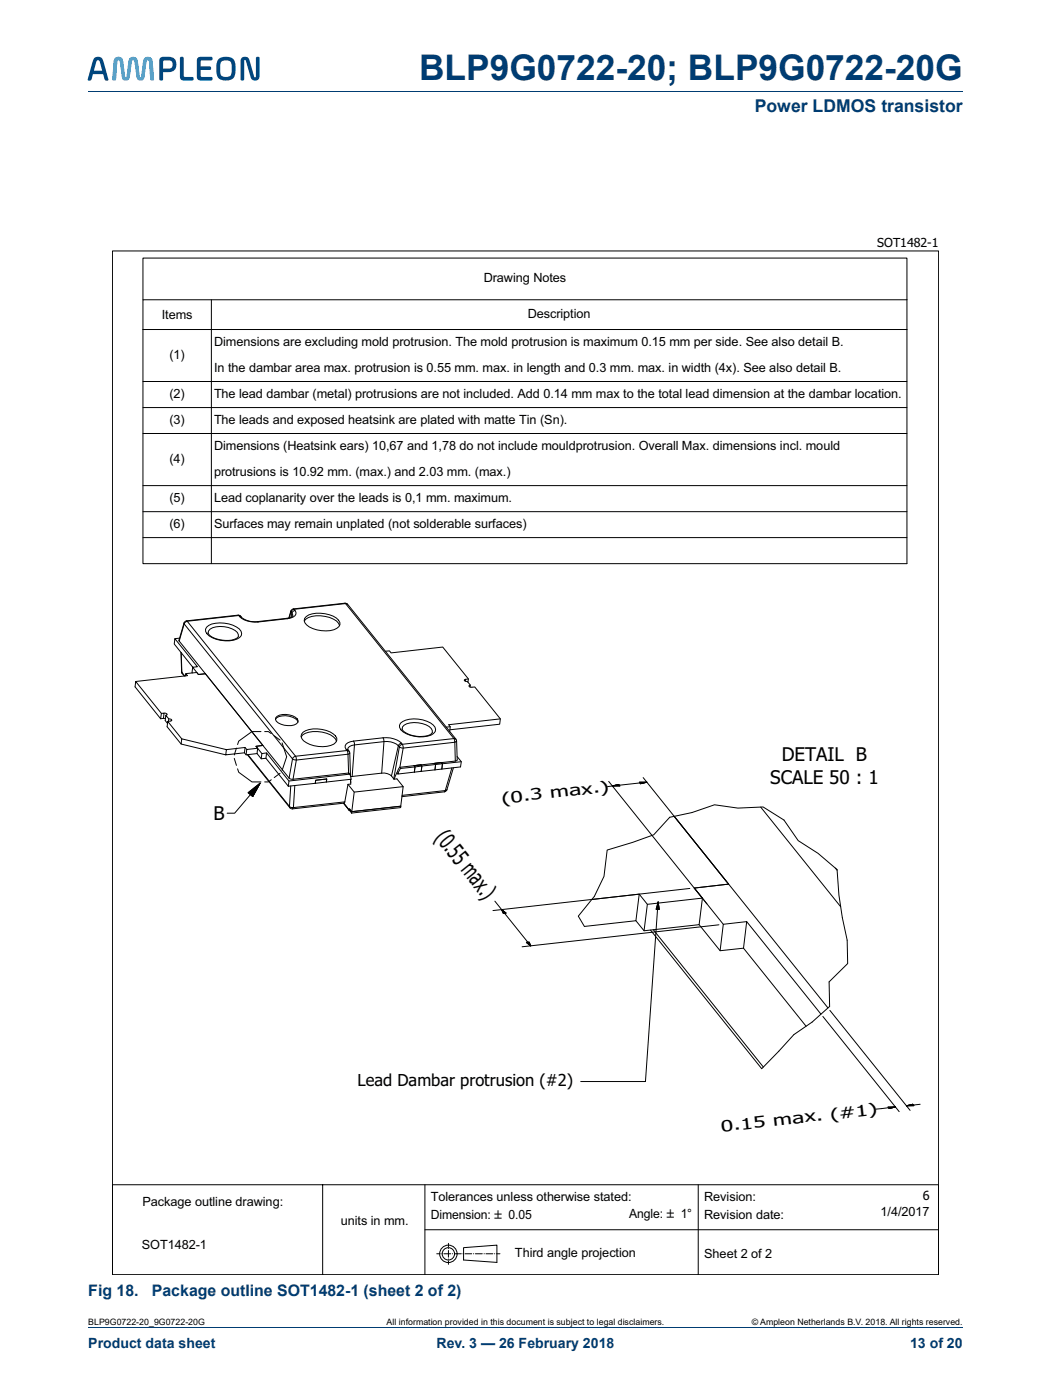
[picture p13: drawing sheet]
<svg xmlns="http://www.w3.org/2000/svg" width="210mm" height="280mm" viewBox="0 0 210 280" stroke-linecap="round" stroke-linejoin="round" font-family="sans-serif">
<defs><g id="words">
<text font-size="7" fill="#003c72" x="83.7" y="16">BLP9G0722-20; BLP9G0722-20G</text>
<text font-size="4.6" x="86.7" y="167.4" transform="rotate(51 86.7 167.4)">(0.55max.)</text>
<g font-size="3.8">
<text x="156.1" y="152.1">DETAIL B</text>
<text x="153.8" y="156.6">SCALE 50 : 1</text>
<text x="42.6" y="163.9">B</text>
</g>
<text font-size="3.5" fill="#003c72" x="150.7" y="22.4">Power LDMOS transistor</text>
<text font-size="3.3" x="71.4" y="217">Lead Dambar protrusion (#2)</text>
<g font-size="3.2" fill="#003c72">
<text x="17.6" y="258.9">Fig 18.</text>
<text x="30.3" y="258.9">Package outline SOT1482-1 (sheet 2 of 2)</text>
</g>
<g font-size="3.1">
<text x="100.3" y="160.6" transform="rotate(-6 100.3 160.6)">( 0 .3</text>
<text x="110" y="159.5" transform="rotate(-6 110 159.5)">m a x .)</text>
<text x="144.1" y="226.1" transform="rotate(-6 144.1 226.1)">0 .1</text>
<text x="150.5" y="225.4" transform="rotate(-6 150.5 225.4)">5</text>
<text x="154.5" y="225" transform="rotate(-6 154.5 225)">m a x . ( # 1 )</text>
</g>
<g font-size="2.8" fill="#003c72">
<text x="17.6" y="269.3">Product data sheet</text>
<text x="87.2" y="269.3">Rev. 3 — 26 February 2018</text>
<text x="181.7" y="269.3">13 of 20</text>
</g>
<g font-size="2.5">
<text x="175.2" y="49.3">SOT1482-1</text>
<text x="96.6" y="56.4">Drawing Notes</text>
<text x="32.3" y="63.8">Items</text>
<text x="105.4" y="63.5">Description</text>
<text x="33.8" y="71.7">(1)</text>
<text x="42.7" y="69.1">Dimensions are excluding mold protrusion. The mold protrusion is maximum 0.15 mm per side. See also detail B.</text>
<text x="42.7" y="74.3">In the dambar area max. protrusion is 0.55 mm. max. in length and 0.3 mm. max. in width (4x). See also detail B.</text>
<text x="33.8" y="79.5">(2)</text>
<text x="42.7" y="79.5">The lead dambar (metal) protrusions are not included. Add 0.14 mm max to the total lead dimension at the dambar location.</text>
<text x="33.8" y="84.7">(3)</text>
<text x="42.7" y="84.7">The leads and exposed heatsink are plated with matte Tin (Sn).</text>
<text x="42.7" y="89.9">Dimensions (Heatsink ears) 10,67 and 1,78 do not include mouldprotrusion. Overall Max. dimensions incl. mould</text>
<text x="33.8" y="92.5">(4)</text>
<text x="42.7" y="95.1">protrusions is 10.92 mm. (max.) and 2.03 mm. (max.)</text>
<text x="33.8" y="100.3">(5)</text>
<text x="42.7" y="100.3">Lead coplanarity over the leads is 0,1 mm. maximum.</text>
<text x="33.8" y="105.5">(6)</text>
<text x="42.7" y="105.5">Surfaces may remain unplated (not solderable surfaces)</text>
<text x="184.3" y="239.8">6</text>
<text x="28.4" y="241">Package outline drawing:</text>
<text x="68" y="244.8">units in mm.</text>
<text x="86.1" y="240">Tolerances unless otherwise stated:</text>
<text x="86.1" y="243.6">Dimension: ± 0.05</text>
<text x="125.7" y="243.4">Angle: ± 1°</text>
<text x="140.6" y="240">Revision:</text>
<text x="140.6" y="243.6">Revision date:</text>
<text x="175.9" y="243">1/4/2017</text>
<text x="28.3" y="249.6">SOT1482-1</text>
<text x="102.8" y="251.2">Third angle projection</text>
<text x="140.6" y="251.4">Sheet 2 of 2</text>
</g>
<g font-size="1.8">
<text x="17.6" y="264.7">BLP9G0722-20_9G0722-20G</text>
<text x="77.2" y="264.7">All information provided in this document is subject to legal disclaimers.</text>
<text x="150.1" y="264.7">© Ampleon Netherlands B.V. 2018. All rights reserved.</text>
</g>
</g></defs>
<path d="M17.6 18.3h174.7M17.6 265.3h174.7" fill="none" stroke="#003c72" stroke-width=".2"/>
<g fill="#00467e">
<path d="M36 11.5l.3-.1 .4 .1v3.8l1.9 .2-.1 .6h-1.7a.71 .71 0 0 1-.9-.8z"/>
<path d="M39.5 11.5l.6-.1h2l.3 .1-.1 .5-1.9 .1-.3 .1v1.1h1.9l.2 .4-.2 .3h-1.9v1.1l.3 .3h1.9l.1 .6-.3 .1h-2a.71 .71 0 0 1-.8-.8v-3.1z"/>
<path d="M19.4 12.1l-.7 2h1.7l-.5-1.9-.1-.1zM18.8 11.6a1.15 1.15 0 0 1 1.3-.2 1.15 1.15 0 0 1 .6 1.2l.9 3.2v.3l-.7-.1-.3-1.2h-2l-.4 1.2-.6 .1-.1-.3 .9-3.2z"/>
<path d="M32.6 12.2v1.5h1a.82 .82 0 0 0 .9-.8 .82 .82 0 0 0-.9-.8zM32 11.5a3.4 3.4 0 0 1 2.9 .2 1.59 1.59 0 0 1 .2 1.8 1.59 1.59 0 0 1-1.5 .9h-1l-.1 1.6-.4 .1-.3-.1v-3.8z"/>
<path d="M44.2 12.3a3.2 3.2 0 0 0 .1 2.9 1.19 1.19 0 0 0 1.4 .1 1.19 1.19 0 0 0 .6-1.1 2.2 2.2 0 0 0-.4-2l-1.1-.1zM43.6 11.8a2.36 2.36 0 0 1 3.2 .3 4.5 4.5 0 0 1-.2 3.5 2.35 2.35 0 0 1-3.2-.3 4.5 4.5 0 0 1 .2-3.5z"/>
</g>
<path d="M23.1 11.5a1 1 0 0 1 1 0 1 1 0 0 1 .5 .9l.4 2.8 .1 .3 .2-.3 .3-2.8a.97 .97 0 0 1 1-1 .97 .97 0 0 1 1 1l.3 2.8 .2 .3 .1-.3 .4-2.8a.98 .98 0 0 1 .9-1 .98 .98 0 0 1 1 1l.3 3.6-.5 .1-.3-.1-.2-3.6-.3-.4-.2 .4-.4 2.9a.8 .8 0 0 1-.8 .8 .8 .8 0 0 1-.8-.8l-.4-2.9-.3-.4-.3 .4-.4 2.9a.8 .8 0 0 1-.8 .8 .8 .8 0 0 1-.8-.8l-.4-2.9-.2-.4-.3 .4-.2 3.6-.4 .1-.4-.1 .3-3.6z" fill="#00a5e3"/>
<path d="M48.2 11.6a1.01 1.01 0 0 1 1.1-.2 1.01 1.01 0 0 1 .6 .9l.9 3 .1 .2 .2-.2v-3.8l.3-.2 .4 .2v3.6a.94 .94 0 0 1-.9 1 .94 .94 0 0 1-.9-1l-.9-3-.2-.1-.1 .1-.1 3.9-.3 .1-.3-.1-.1-3.7z" fill="#00467e"/>
<g fill="none" stroke="#000" stroke-width=".2">
<path d="M22.5 50.1h165v204.7h-165zM28.5 59.9v-8.3h152.6v8.3M42.2 59.9v52.7M181.1 59.9v52.7h-152.6v-46.8M181.1 59.9h-152.6v5.9M28.5 65.8h152.6M28.5 76.2h152.6M28.5 81.4h152.6M28.5 86.6h152.6M28.5 97h152.6M28.5 102.2h152.6M28.5 107.4h152.6"/>
<path d="M35.8 128.1l1-3.4 21.6 26.9-.7 3.9M35.8 128.1l21.9 27.4M35.9 127.5l-1 .1M36.1 130.4l.2 3.8M36.2 130.4l.1 4 .6 .7M36.3 134.3l.1 .3M36.4 134.6l.4 .5M36.8 124.5l-1 3.6M37.1 135.1v-.5l.3 .4-10.3 1.2M37.3 124.1l-.5 .4M37.3 124.1h.1l-.5 .3-.1 .3v-.2M38.4 134.5l.1-1.2-3.7-4.6 .1-1.1 4.5 5.6-.9 .1 1.1 1.5 1.4-.2-1.4 .2-.3-.4-2.2 .2"/>
<path d="M41.3 125.3a5.3 5.3 0 0 1 5.2-.4 1.96 1.96 0 0 1 1.7 2.1 4.2 4.2 0 0 1-4.2 .9 4 4 0 0 1-2.9-1.7l-.1-.5zM42 125.7a5 5 0 0 1 5.4 .7l.2 .8a3.3 3.3 0 0 1-3.1 .7 3.2 3.2 0 0 1-2.9-1.4l.1-.4zM47.5 122.9l.6 .2M47.5 122.9l.2 .1M47.6 122.9l-10.3 1.2M47.7 123l-10.3 1.1 21.6 27M47.7 123l.2 .2M47.7 123l.4 .1M47.9 123.2a4.7 4.7 0 0 0 3.6 1.1M47.9 123.2l.4 .2M48.1 123.1a3.7 3.7 0 0 0 3.3 1.1l5.9-.6a1.42 1.42 0 0 0 1.2-.5l-.2-.6-.2 .9M51.4 124.2l.1 .1"/>
<path d="M57.3 123.6h.1M57.4 123.6l-5.9 .7M58.1 122.1l-.4 1.4M58.6 121.7l-.5 .4M58.6 121.7l.1 .1M58.7 121.8l.2 .2M58.7 121.8l10.3-1.2 21.7 27M58.7 121.8l-.3 .1-.3 .4v-.2M58.9 122l.2 .3a1.08 1.08 0 0 1-1.1 1.2l-.6 .1M58.9 122l-.5 .3-.1 .2-.2-.2-.3 1.2M60.8 124.1a4.1 4.1 0 0 1 4.1-.9 3.6 3.6 0 0 1 2.9 1.8M61.2 123.2a5.8 5.8 0 0 1 6.4 .7 .98 .98 0 0 1-.3 1.7 6.1 6.1 0 0 1-6.1-.7 1.01 1.01 0 0 1 0-1.7z"/>
<path d="M68.9 120.5l.5 .3M68.9 120.5l.5 .2 21.7 27-.4-.1M68.9 120.5l-10.3 1.2M77 130.1h.8l.3 .4 10.3-1.2 5.1 6.4-.1 .6M93 135.7l-.1 .4M93 135.7l-.3 .2 .6 .3 .6 .7v.4M93.5 135.7h-.5M93.9 136.9l-.2 .2 .3 .2h.8l5.1 6.3-.1 1.1-10 1.1M32.2 142.6l-5.1-6.4-.1 1 5.1 6.4h.9M32.6 143.5l.2-1-.6 .1-.1 1M32.8 142.5l.6 .2-.3 .2M33.6 144.1l.1-.5-.6-.7-.1 1.1 .5 .6"/>
<path d="M33.7 143.6l.5 .1 .1 .2v.1l-.8 .2M36.3 147.6l-2.8-3.4-.1 1 2.8 3.5M45.2 149.8l3.7-.4-.1 1-3.7 .4 .1-1-8.9-2.2-.1 1.1 8.9 2.1M46.8 151.5l.4 1.4M47.2 149.5l-.4 1.4M47.4 153.6l.3 .7 2.6 1.9h1.8M48.8 150.4l.3 .4 2.2-.2M48.9 149.4l.4 .4M49.4 150.8l8.5 10.6M49.5 150.8l8.3 10.3 .8 .3-.2 .2M49.6 158.4l2.3-1.9-1.4 2.7zM51.3 150.6l.9 1 .9-.1 4.5 5.6"/>
<path d="M51.5 149.5l-2.2 .3-.2 1M51.9 156.5l-1.4 2.7zM51.9 156.5l-5 6h-1.5M52.1 146.2h-1.8l-2.6 1.9-.3 .7M52.3 150.6l-1.2-1.5 1.4-.1-1.4 .1 .4 .4-.2 1.1M52.9 146.2h.7l.6 .4M53.1 151.5l.1-1-.9 .1-.1 1M53.2 150.5l4.5 5.6-.1 1M54.2 155.8l-.6 .4h-.7M54.8 147l1.1 .9M55 143.7a2.32 2.32 0 0 1 2.7-.6 2.07 2.07 0 0 1 1.8 1.2M55.3 143.1a3.6 3.6 0 0 1 4.1 .5l.1 .4a1.23 1.23 0 0 1-1.3 1 3.1 3.1 0 0 1-3.2-1.2l.1-.4z"/>
<path d="M55.9 154.5l-1.1 .9M56.3 148.4l1 2.8-1 2.8M57.7 155.5l.8 .2M58.1 157.1l-.2 4.3M58.5 151.4l.5-.3 .2 .8-.8-.3zM58.9 157l-.3 4.4 10.3-1.2M60.1 147.3a2.73 2.73 0 0 1 2.4-1.1 5.5 5.5 0 0 1 4.5 1.5l.2 .4M60.5 146.3a5.8 5.8 0 0 1 6.5 .8 1.04 1.04 0 0 1-.3 1.6 6.2 6.2 0 0 1-6.1-.7 1.04 1.04 0 0 1-.1-1.7zM63 155.9l2.3-.2-.1 .6-2.2 .2zM69.1 149.7l.4 .2M69.1 149.7l.2 .3M69.3 150l-10.3 1.1"/>
<path d="M69.3 150l.2 .7-10.3 1.2-.7 3.8M69.3 150l.4 .1M69.5 156.7l-.6 3.5M69.5 156.7l1.2 1.6-.4 3.9 9.7-1.1M69.6 154.5l.2 .2-12.1 1.4M69.6 154.5l-11.1 1.2M69.6 154.5l.3 .2M69.7 150.1l.2 .4M69.8 154.7l.3 1-4.9 .6 .1-.6-2.3 .2v.6l-5.4 .6M69.9 150.5l-.4 .2 .1 3.8M69.9 150.5l.1 4.6M70 155.7l.1 1h-.6"/>
<path d="M70 155.7l.1 .7M70.3 155.2h-.3M70.6 148.1l.2 .8a1.19 1.19 0 0 0-1.3 .9l.2 .3M70.6 148.1a1.5 1.5 0 0 0-1.7 1.3l.2 .3M70.7 158.3l9.8-1.1-.5 3.9M76.2 154.5a2.47 2.47 0 0 1 2 .6M76.2 154.5l-5.9 .7M76.5 147.4a4.7 4.7 0 0 1 3.7 1.1M76.5 147.4l-5.9 .7M76.5 147.4l.2 .8-.5 6.3M78.2 155.1l.4 .5M78.6 155.6l.1 .1"/>
<path d="M78.7 155.7l.6-.1 1.2 1.6M79.3 154.4l.2 .3M79.3 154.4l-.6 1.3M79.9 153.3l-.6 1.1M80 144.5a5.6 5.6 0 0 1 6.9 .8 1.12 1.12 0 0 1-.8 1.6 6.3 6.3 0 0 1-6-1.1l-.3-.4v-.5zM80 153.6l-.5 1.1 3.3-.4M80.2 148.5l.1 .2M80.2 148.5l-.5 .3-.1 .2a3.4 3.4 0 0 0-2.9-.8l-5.9 .7-.5 6.3M80.3 148.7l.2 .8-.6 3.8M80.3 148.7l-.4 .3-.1 .3-.2-.3-1.4 6.1M80.7 144.9a5 5 0 0 1 5.4 .7l.2 .4a.87 .87 0 0 1-.9 1 5.6 5.6 0 0 1-4.9-1l-.2-.3 .1-.5zM82.7 153l.2 .2-.1 1.1"/>
<path d="M82.7 153l-2.8 .3M84.1 152.8l-1.4 .2 .2 .2-.1 1.1M84.1 152.8l.2 .3-4.3 .5-.1-.3M84.1 152.8l.2 .3-.2 1 2.8-.3M86.8 152.5l.2 .3-.1 1M88.2 152.4l.2 .2-4.1 .5-.2 1-1.3 .2M88.2 152.4l-1.4 .1 .2 .3-.1 1M88.9 158l-.2 .2M88.9 158l-8.6 .9M89.3 157.8l-.4 .2M89.3 157.8l-.5 .4-8.5 1M89.9 145.2l-.8 .1"/>
<path d="M90.2 153.5l-1.3 4.5M90.6 153.4l-1.3 4.4M90.7 147.6l.1 .7 .4-.2M90.7 147.6l-10.4 1.1M90.9 152.1l-.1-3.8-10.3 1.2-.7-.2-1.2 6.3M90.9 152.1l-8.2 .9M91.1 147.7l.1 .4M91.2 148.1l.1 3.8-.4 .2M91.3 151.2l.8 1-.1 1-3.8 .5 .2-1.1-.2-.2M92.1 152.2l-3.7 .4-.2 1.1-1.3 .1M99.9 143.6l-10.3 1.2 .3 .4-.1 1M121.6 156.1l22.9 28.6"/>
<path d="M122.3 157.1l1.3-.3zM122.3 157.1l1.3-.3 .2 .3zM127.7 156.3h1.5l-1.3 .3zM127.9 156.6l1.3-.3zM128.5 155.4l17 21.3M129.2 156.3l-7.9 .9M57.9 161.4l.5 .2M68.6 160.5l1.1 1.4M68.9 160.2l-.2 .3-10.3 1.1M69.7 161.9h.1M69.8 161.6l.5 .6-.1 .3-.5-.6zM80 161.1l-9.7 1.1-.5-.6-.1 .3"/>
<path d="M80 161.1v.3l-9.8 1.1M127.7 178.7l-.7 5.3-10.3 1.1-1.2-2 3.2-4 1.9-4 .7-5.2 5-1.6 4.3-1.5 3.2-3.5 4.4-.9 4.5-1.6 4.7 .7 5-.3 4.2 2.7 2.8 4.1 4 2.5 3.8 3.2a67.6 67.6 0 0 0 2 14.2l.1 4.6-3.7 3.7 .1 4.9-3.5 3.1-3.6 2.5-6.5 6.8-22.2-27.6M137.8 177.5l-39.3 4.5M140.3 179.5l-.7 5.3-11 1.2-1.6-2M145.5 176.7l19.9 24.7M145.5 176.7l-6.8 .8 1.6 2-11 1.2-1.6-2-9.5 1M145.5 176.7l-6.8 .8M151.9 161.3l16 19.9M166.8 173.5l.4 .4M98.8 180.1l7.2 8.9M100.2 181.7l.8 .8zM100.2 181.7l.8 .8h-.5z"/>
<path d="M105.1 188.3l.9 .7zM105.1 188.3h.6l.3 .7zM129.3 180.7l-.7 5.3M130.5 185.8l22 27.4M131.4 180.2l-2.5 35.9h-12.9M131.4 180.2l.2 1.5zM131.4 180.2l.2 1.5h-.6zM139.6 184.8l4.2 5.2 4.7-.5 12.5 15.6M143.6 184.8l-39.3 4.4M148.5 189.5l.6-5.3-4.6 .5-.7 5.3M149.1 184.2l14.9 18.5M164.3 203.1l15.3 19"/>
<path d="M165.7 201.9l16.1 20M22.5 236.7h165v18h-165zM64.4 236.7v18M84.9 236.7v18.1M139.4 236.7v18M177.3 221.2h1.5l-1.2 .3zM177.6 221.5l1.2-.3zM178.8 221.2l-3.8 .4M181 221l1.3-.3zM181 221l1.3-.3 .2 .2zM183.8 220.7l-2.8 .3M84.9 245.7h102.6"/>
<path d="M87.2 250.5h.7M88.2 250.5h.1M88.6 250.5h1.4M89.6 248.5v.6M89.6 249.5h.1M89.6 249.9v1.3M89.6 251.6h.1M89.6 252v.6M90.3 250.5h.1M90.8 250.5h1.3M92.5 250.5h.1M92.6 249.3l6.6-.5v3.5l-6.6-.5z"/>
<path d="M92.9 250.5h1.3M94.6 250.5h.1M94.9 250.5h1.4M96.7 250.5h.1M97.1 250.5h1.3M98.8 250.5h.1M99.2 250.5h.6"/>
<circle cx="89.5" cy="250.5" r="1.74"/>
<circle cx="89.5" cy="250.5" r="1.23"/>
</g>
<g fill="#000">
<path d="M51.9 156.5l-1.4 2.7zM49.6 158.4l2.3-1.9-1.4 2.7zM122.3 157.1l1.3-.3zM122.3 157.1l1.3-.3 .2 .3zM127.9 156.6l1.3-.3zM127.7 156.3h1.5l-1.3 .3zM100.2 181.7l.8 .8zM100.2 181.7l.8 .8h-.5zM105.1 188.3l.9 .7zM105.1 188.3h.6l.3 .7zM131.4 180.2l.2 1.5zM131.4 180.2l.2 1.5h-.6z"/>
<path d="M177.6 221.5l1.2-.3zM177.3 221.2h1.5l-1.2 .3zM181 221l1.3-.3zM181 221l1.3-.3 .2 .2z"/>
</g>
<use href="#words"/>
</svg>
